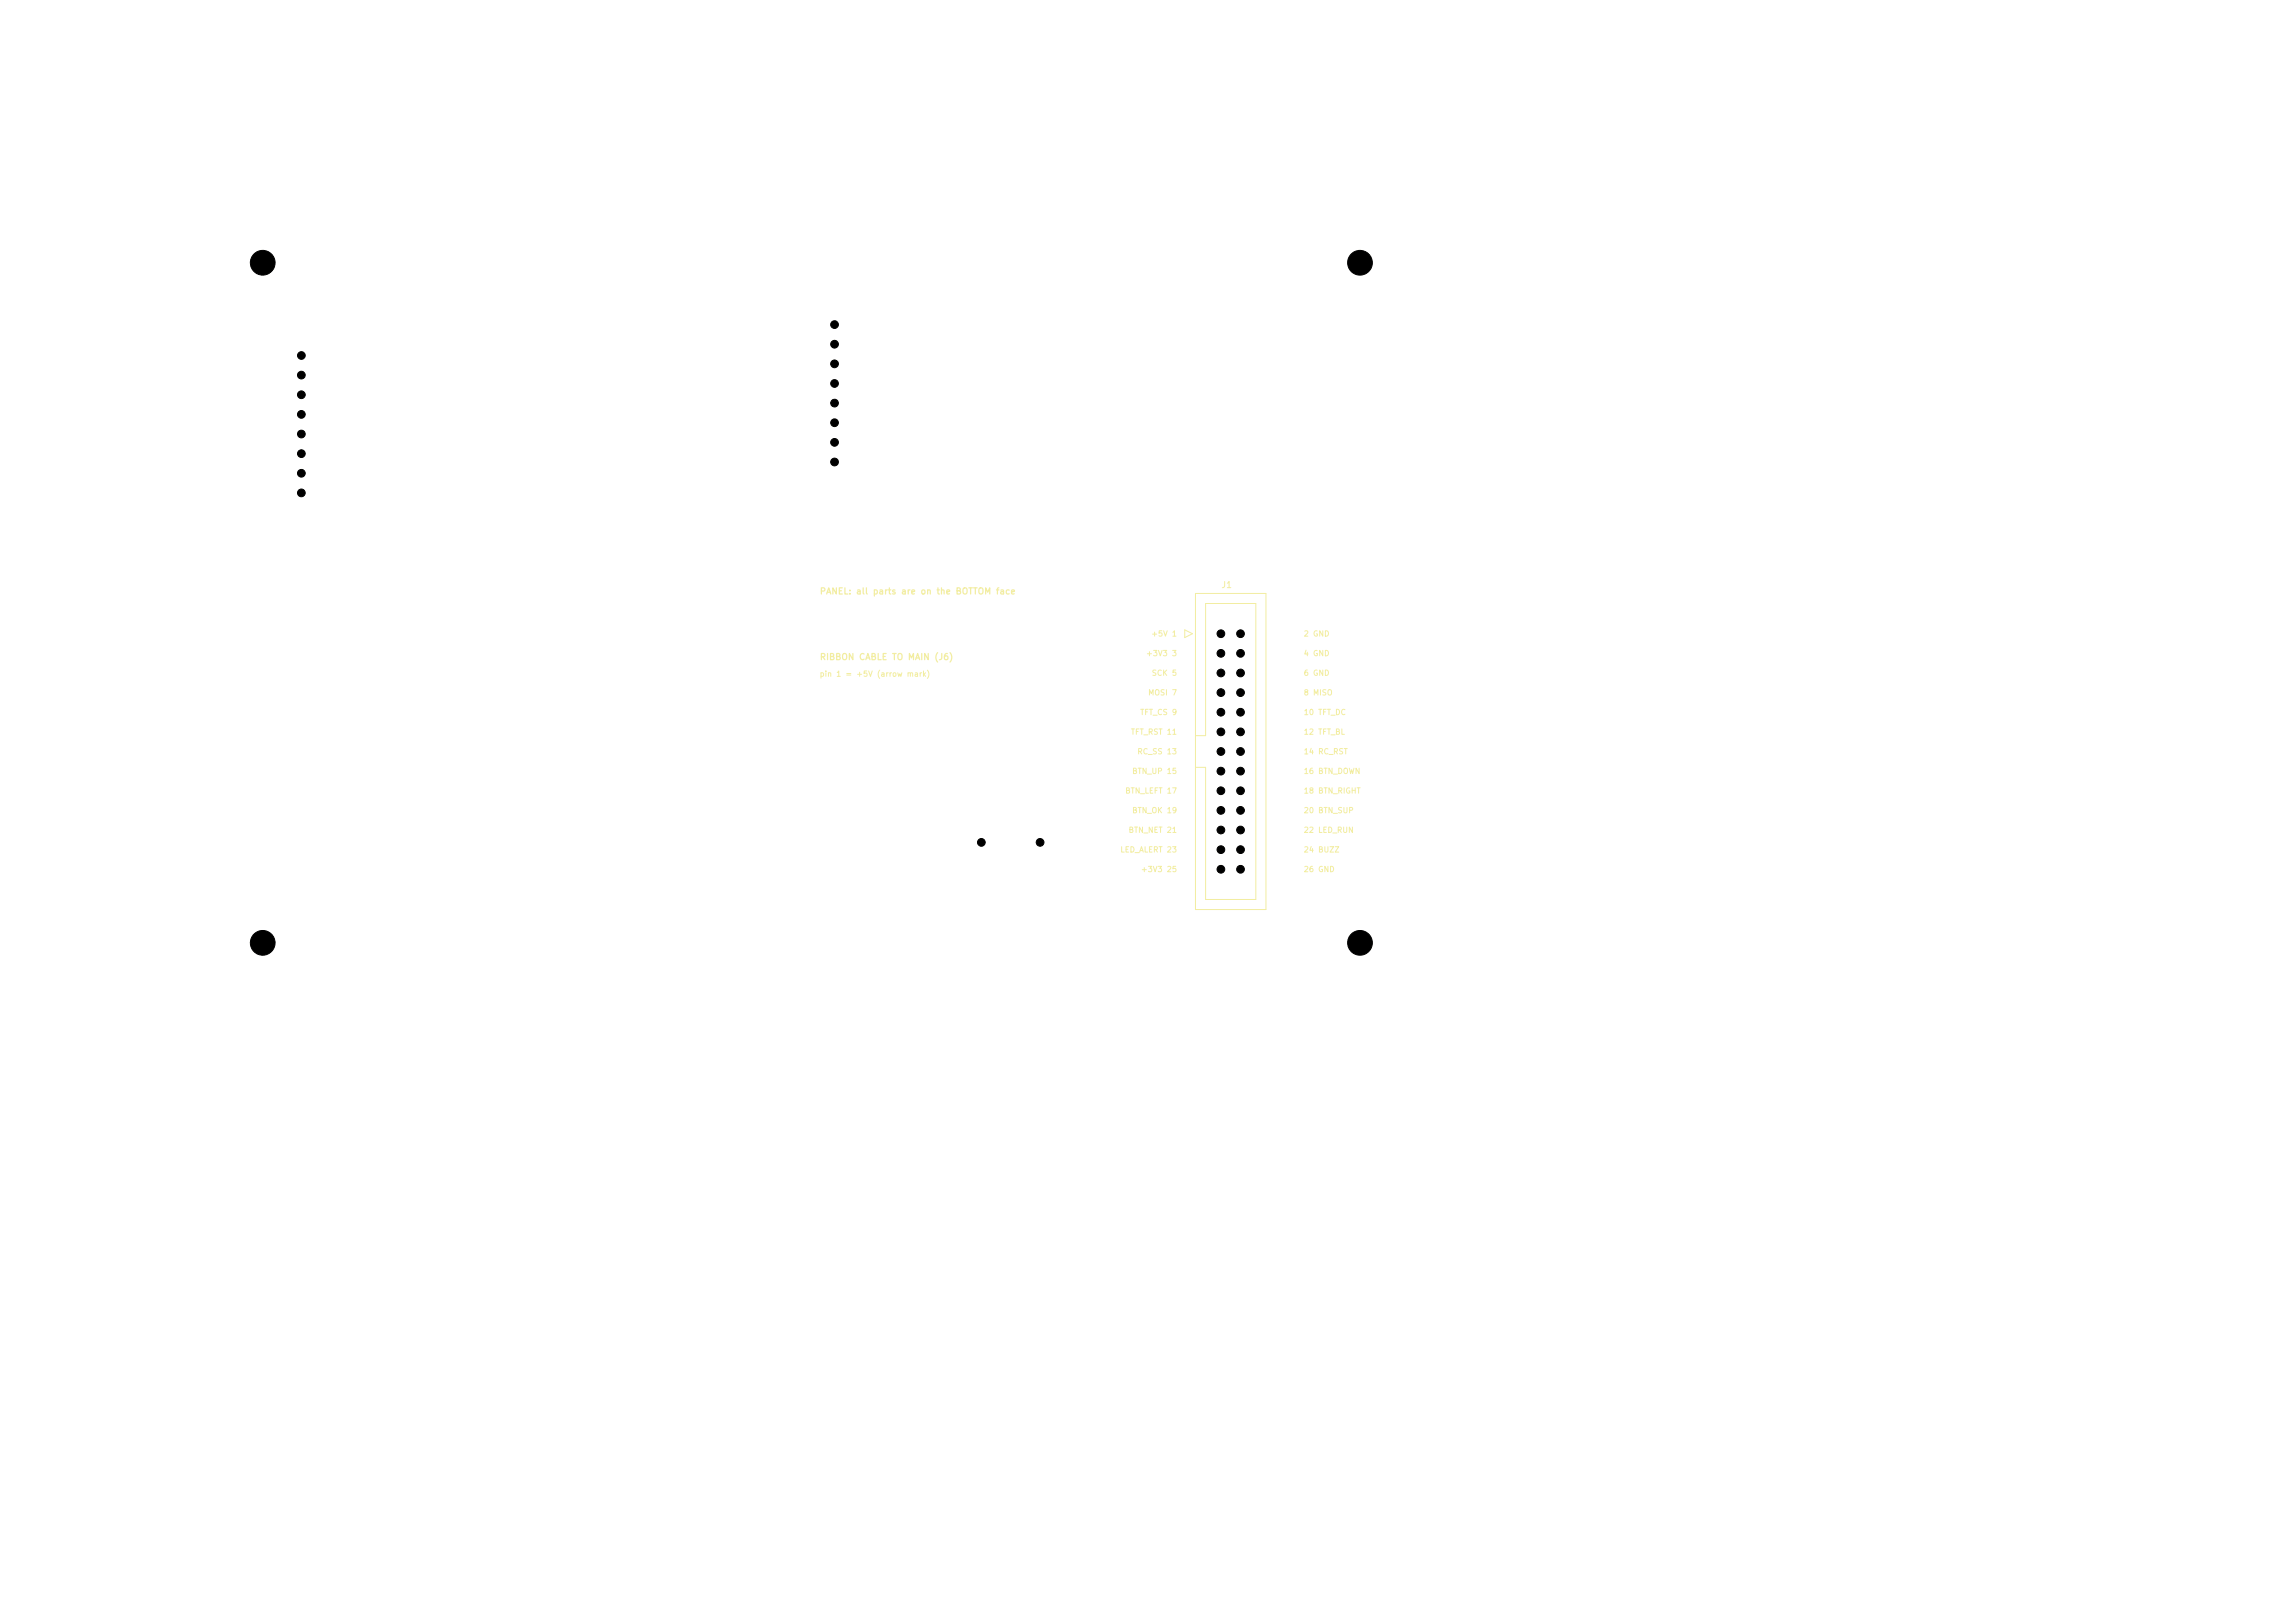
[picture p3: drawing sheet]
<svg xmlns="http://www.w3.org/2000/svg" width="297mm" height="210mm" viewBox="0 0 297 210" stroke-linecap="round" stroke-linejoin="round" font-family="sans-serif">
<defs><g id="words">
<g font-size=".8" fill="#f2eda1">
<text x="106" y="77.1">PANEL: all parts are on the BOTTOM face</text>
<text x="158" y="76.3">J1</text>
<text x="106" y="85.6">RIBBON CABLE TO MAIN (J6)</text>
</g>
<g font-size=".7" fill="#f2eda1">
<text x="148.9" y="82.5">+5V 1</text>
<text x="168.6" y="82.5">2 GND</text>
<text x="106" y="87.7">pin 1 = +5V (arrow mark)</text>
<text x="148.3" y="85.1">+3V3 3</text>
<text x="149" y="87.6">SCK 5</text>
<text x="168.6" y="85.1">4 GND</text>
<text x="168.6" y="87.6">6 GND</text>
<text x="146.3" y="95.2">TFT_RST 11</text>
<text x="147.5" y="92.7">TFT_CS 9</text>
<text x="148.5" y="90.1">MOSI 7</text>
<text x="168.6" y="90.1">8 MISO</text>
<text x="168.6" y="92.7">10 TFT_DC</text>
<text x="168.6" y="95.2">12 TFT_BL</text>
<text x="146.5" y="100.3">BTN_UP 15</text>
<text x="147.1" y="97.8">RC_SS 13</text>
<text x="168.6" y="97.8">14 RC_RST</text>
<text x="168.6" y="100.3">16 BTN_DOWN</text>
<text x="145.6" y="102.8">BTN_LEFT 17</text>
<text x="146" y="107.9">BTN_NET 21</text>
<text x="146.5" y="105.4">BTN_OK 19</text>
<text x="168.6" y="102.8">18 BTN_RIGHT</text>
<text x="168.6" y="105.4">20 BTN_SUP</text>
<text x="168.6" y="107.9">22 LED_RUN</text>
<text x="144.9" y="110.5">LED_ALERT 23</text>
<text x="147.6" y="113">+3V3 25</text>
<text x="168.6" y="110.5">24 BUZZ</text>
<text x="168.6" y="113">26 GND</text>
</g>
</g></defs>
<path d="M154.7 76.8h9.1v40.9h-9.1zM153.3 81.5l1 .5-1 .5zM154.7 95.2h1.3v-17.1h6.5v38.3h-6.5v-17.1h-1.3" fill="none" stroke="#f2eda1" stroke-width=".13"/>
<g fill="#000" stroke="#000" stroke-width=".13">
<circle cx="34" cy="34" r="1.6"/>
<circle cx="176" cy="34" r="1.6"/>
<circle cx="39" cy="58.7" r=".5"/>
<circle cx="39" cy="46" r=".5"/>
<circle cx="39" cy="48.5" r=".5"/>
<circle cx="39" cy="53.6" r=".5"/>
<circle cx="39" cy="56.2" r=".5"/>
<circle cx="39" cy="51.1" r=".5"/>
<circle cx="108" cy="42" r=".5"/>
<circle cx="108" cy="54.7" r=".5"/>
<circle cx="108" cy="49.6" r=".5"/>
<circle cx="108" cy="47.1" r=".5"/>
<circle cx="108" cy="44.5" r=".5"/>
<circle cx="108" cy="59.8" r=".5"/>
<circle cx="108" cy="52.2" r=".5"/>
<circle cx="108" cy="57.2" r=".5"/>
<circle cx="39" cy="63.8" r=".5"/>
<circle cx="39" cy="61.2" r=".5"/>
<circle cx="158" cy="82" r=".5"/>
<circle cx="158" cy="87.1" r=".5"/>
<circle cx="158" cy="99.8" r=".5"/>
<circle cx="158" cy="92.2" r=".5"/>
<circle cx="158" cy="89.6" r=".5"/>
<circle cx="158" cy="97.2" r=".5"/>
<circle cx="158" cy="94.7" r=".5"/>
<circle cx="158" cy="84.5" r=".5"/>
<circle cx="160.5" cy="94.7" r=".5"/>
<circle cx="160.5" cy="87.1" r=".5"/>
<circle cx="160.5" cy="82" r=".5"/>
<circle cx="160.5" cy="97.2" r=".5"/>
<circle cx="160.5" cy="84.5" r=".5"/>
<circle cx="160.5" cy="92.2" r=".5"/>
<circle cx="160.5" cy="99.8" r=".5"/>
<circle cx="160.5" cy="89.6" r=".5"/>
<circle cx="127" cy="109" r=".5"/>
<circle cx="134.6" cy="109" r=".5"/>
<circle cx="158" cy="102.3" r=".5"/>
<circle cx="158" cy="107.4" r=".5"/>
<circle cx="158" cy="104.9" r=".5"/>
<circle cx="158" cy="112.5" r=".5"/>
<circle cx="158" cy="109.9" r=".5"/>
<circle cx="160.5" cy="107.4" r=".5"/>
<circle cx="160.5" cy="102.3" r=".5"/>
<circle cx="160.5" cy="104.9" r=".5"/>
<circle cx="160.5" cy="109.9" r=".5"/>
<circle cx="160.5" cy="112.5" r=".5"/>
<circle cx="34" cy="122" r="1.6"/>
<circle cx="176" cy="122" r="1.6"/>
</g>
<use href="#words"/>
</svg>
